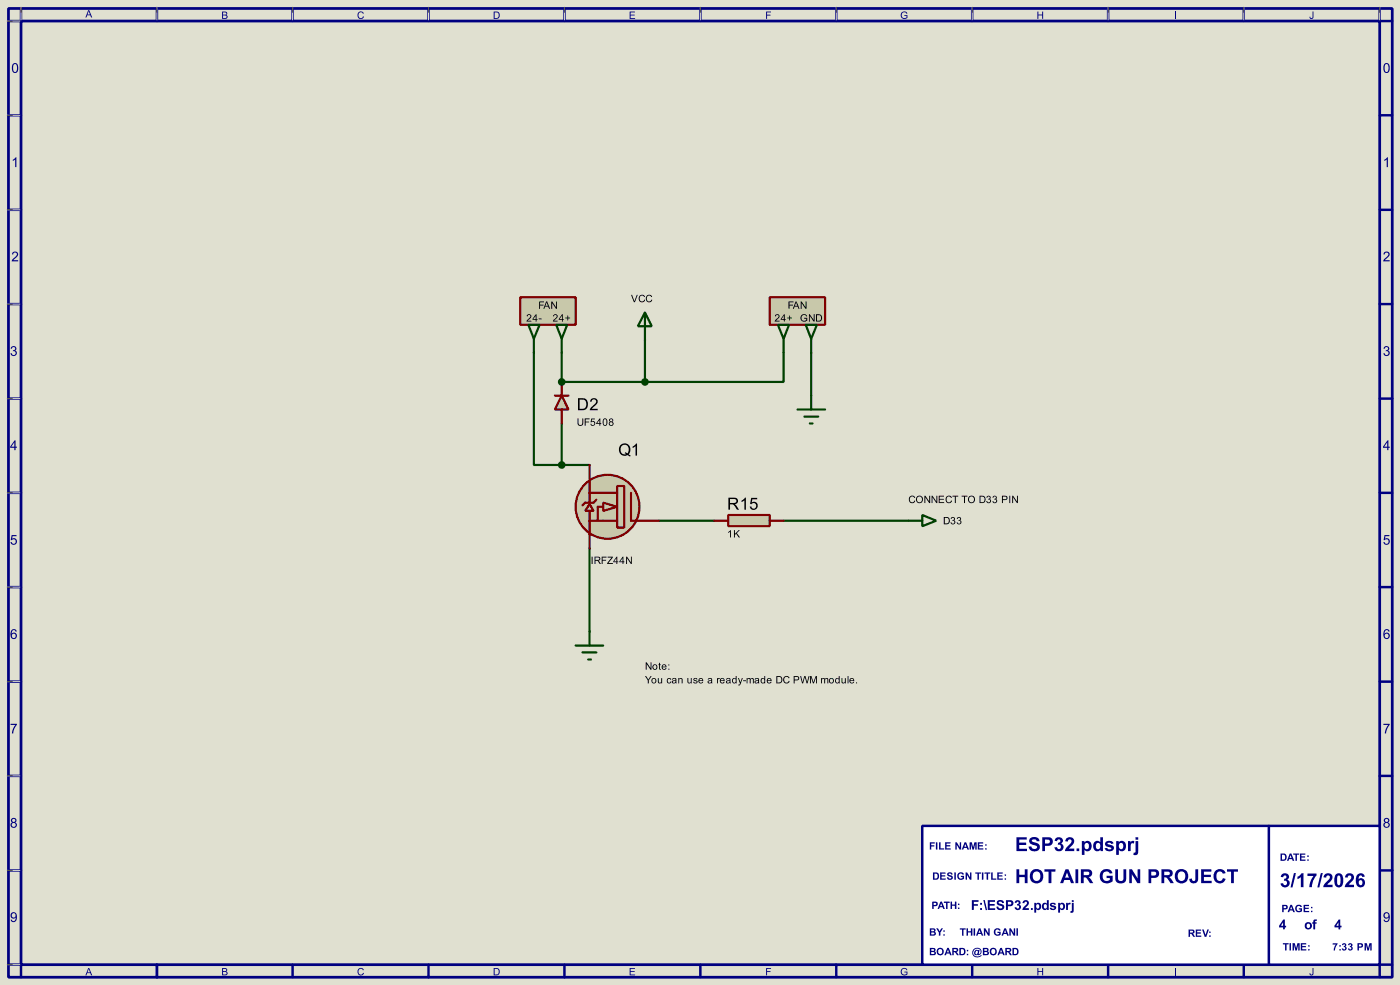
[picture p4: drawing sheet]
<svg xmlns="http://www.w3.org/2000/svg" width="256mm" height="180mm" viewBox="0 0 256 180" stroke-linecap="round" stroke-linejoin="round" font-family="sans-serif">
<path d="M0 0h256.5v180.3h-256.5z" fill="#e0e0d0"/>
<path d="M1.6 1.6h253.5v177.3h-253.5zM3.9 3.9h248.9v172.7h-248.9z" fill="none" stroke="#000080" stroke-width=".5"/>
<g fill="none" stroke="#000080" stroke-width=".45">
<path d="M3.9 1.6v2.3h-2.3M28.8 1.6v2.3M53.6 1.6v2.3M78.5 1.6v2.3M103.4 1.6v2.3M128.3 1.6v2.3M153.2 1.6v2.3M178.1 1.6v2.3M203 1.6v2.3M227.9 1.6v2.3M252.8 1.6v2.3h2.3M1.6 21.1h2.3"/>
<path d="M1.6 38.4h2.3M252.8 21.1h2.3M252.8 38.4h2.3M1.6 55.7h2.3M252.8 55.7h2.3M1.6 73h2.3M252.8 73h2.3M1.6 90.2h2.3M252.8 90.2h2.3M1.6 107.5h2.3M252.8 107.5h2.3M1.6 124.8h2.3"/>
<path d="M252.8 124.8h2.3M1.6 142h2.3M1.6 159.3h2.3M252.8 142h2.3M252.8 159.3h2.3M1.6 176.6h2.3v2.3M28.8 176.6v2.3M53.6 176.6v2.3M78.5 176.6v2.3M103.4 176.6v2.3M128.3 176.6v2.3M153.2 176.6v2.3"/>
<path d="M178.1 176.6v2.3M203 176.6v2.3M227.9 176.6v2.3M255.1 176.6h-2.3v2.3"/>
</g>
<g fill="#000080">
<path d="M16.2 1.9h.1l.6 1.3h-.2l-.2-.4h-.5l-.2 .4h-.2zM16.2 2l-.2 .7h.5z" fill-rule="evenodd"/>
<path d="M40.7 2.1h.5a.34 .34 0 0 1 .4 .2 .34 .34 0 0 1-.2 .4 .38 .38 0 0 1 .3 .5 .38 .38 0 0 1-.5 .3h-.5zM40.9 2.3v.4h.3a.22 .22 0 0 0 .3-.2 .22 .22 0 0 0-.4-.2zM40.9 2.8v.5l.6-.1a.25 .25 0 0 0-.1-.3 .25 .25 0 0 0-.2-.1z" fill-rule="evenodd"/>
<path d="M65.7 2.3l.6-.2 .3 .4h-.1a.47 .47 0 0 0-.7-.1 .47 .47 0 0 0-.1 .7 .4 .4 0 0 0 .4 .2 .4 .4 0 0 0 .4-.3h.2a.66 .66 0 0 1-1 .3 .66 .66 0 0 1 0-1z" fill-rule="evenodd"/>
<path d="M90.4 2.1h.5a.67 .67 0 0 1 .7 .7 .67 .67 0 0 1-.7 .7h-.5zM90.6 2.3v1a.55 .55 0 0 0 .8-.5 .55 .55 0 0 0-.8-.5z" fill-rule="evenodd"/>
<path d="M115.3 2.1h1v.2h-.8v.4h.8v.1h-.8v.5h.8v.2h-1z" fill-rule="evenodd"/>
<path d="M140.3 2.1h.9v.2h-.7v.4h.6v.1h-.6v.7h-.2z" fill-rule="evenodd"/>
<path d="M165.2 2.3a.62 .62 0 0 1 1 .2h-.1a.52 .52 0 0 0-.8-.1 .52 .52 0 0 0-.1 .7 .52 .52 0 0 0 .7 .2l.2-.1v-.3h-.4v-.1h.5v.5a.72 .72 0 0 1-1 0 .72 .72 0 0 1 0-1z" fill-rule="evenodd"/>
<path d="M190 2.1h.2v.6h.7v-.6h.2v1.4h-.2v-.7h-.7v.7h-.2z" fill-rule="evenodd"/>
<path d="M215.3 2.1h.2v1.4h-.2z" fill-rule="evenodd"/>
<path d="M240.4 2.1h.2v.9a.37 .37 0 0 1-.3 .5 .37 .37 0 0 1-.4-.4h.1l.1 .1a.2 .2 0 0 0 .2 .1 .2 .2 0 0 0 .1-.3z" fill-rule="evenodd"/>
</g>
<path d="M28.8 176.6v2.3" fill="none" stroke="#000080" stroke-width=".45"/>
<g fill="#000080">
<path d="M16.2 177.2h.1l.6 1.3h-.2l-.2-.4h-.5l-.2 .4h-.2zM16.2 177.3l-.2 .7h.5z" fill-rule="evenodd"/>
<path d="M40.7 177.2h.5a.34 .34 0 0 1 .4 .2 .34 .34 0 0 1-.2 .4 .38 .38 0 0 1 .3 .5 .38 .38 0 0 1-.5 .2h-.5zM40.9 177.3v.4h.3a.22 .22 0 0 0 .3-.2 .22 .22 0 0 0-.4-.2zM40.9 177.9v.4l.6-.1a.25 .25 0 0 0-.1-.3 .25 .25 0 0 0-.2 0z" fill-rule="evenodd"/>
<path d="M65.7 177.3l.6-.1 .3 .3-.1 .1a.47 .47 0 0 0-.7-.2 .47 .47 0 0 0-.1 .7 .4 .4 0 0 0 .4 .3 .4 .4 0 0 0 .4-.4l.2 .1a.66 .66 0 0 1-1 .3 .66 .66 0 0 1 0-1.1z" fill-rule="evenodd"/>
<path d="M90.4 177.2h.5a.67 .67 0 0 1 .7 .6 .67 .67 0 0 1-.7 .7h-.5zM90.6 177.3v1a.55 .55 0 0 0 .8-.5 .55 .55 0 0 0-.8-.5z" fill-rule="evenodd"/>
<path d="M115.3 177.2h1v.1h-.8v.4h.8v.2h-.8v.4h.8v.2h-1z" fill-rule="evenodd"/>
<path d="M140.3 177.2h.9v.1h-.7v.4h.6v.2h-.6v.6h-.2z" fill-rule="evenodd"/>
<path d="M165.2 177.3a.62 .62 0 0 1 1 .2l-.1 .1a.52 .52 0 0 0-.8-.2 .52 .52 0 0 0-.1 .8 .52 .52 0 0 0 .7 .1l.2-.1v-.2h-.4v-.2h.5v.5a.72 .72 0 0 1-1 .1 .72 .72 0 0 1 0-1.1z" fill-rule="evenodd"/>
<path d="M190 177.2h.2v.5h.7v-.5h.2v1.3h-.2v-.6h-.7v.6h-.2z" fill-rule="evenodd"/>
<path d="M215.3 177.2h.2v1.3h-.2z" fill-rule="evenodd"/>
<path d="M240.4 177.2h.2v.9a.37 .37 0 0 1-.3 .4 .37 .37 0 0 1-.4-.4h.1l.1 .1a.2 .2 0 0 0 .2 .2 .2 .2 0 0 0 .1-.3z" fill-rule="evenodd"/>
<path d="M2.4 11.6a.64 .64 0 0 1 .8 .1 .64 .64 0 0 1 .1 .8 .61 .61 0 0 1-.2 .8 .61 .61 0 0 1-.8-.3l-.1-.9zM2.5 11.8a1 1 0 0 0 .3 1.4 .93 .93 0 0 0 0-1.5z" fill-rule="evenodd"/>
<path d="M2.3 29.2l.7-.4v1.8h-.2v-1.4l-.5 .2z" fill-rule="evenodd"/>
<path d="M2.4 46.2a.59 .59 0 0 1 .9 .1 .59 .59 0 0 1-.4 .9l-.4 .4h.8v.2h-1.2l.2-.4a1.08 1.08 0 0 0 .7-1.1l-.4-.1-.2 .4h-.2z" fill-rule="evenodd"/>
<path d="M2.1 63.5a.48 .48 0 0 1 .8-.1 .48 .48 0 0 1-.1 .8 .56 .56 0 0 1 0 .9 .56 .56 0 0 1-.9-.4l.2-.1a.36 .36 0 0 0 .5 .4 .36 .36 0 0 0 .3-.5 .36 .36 0 0 0-.5-.2v-.2a.31 .31 0 0 0 .4-.3 .31 .31 0 0 0-.3-.3 .31 .31 0 0 0-.3 .3h-.3z" fill-rule="evenodd"/>
<path d="M2.7 80.6h.1v1.2h.3v.2h-.3v.4h-.2v-.4h-.7v-.2zM2.6 80.9l-.5 .9h.5z" fill-rule="evenodd"/>
<path d="M2.1 97.9h.9v.2h-.7l-.1 .5a.59 .59 0 0 1 .9 .3 .59 .59 0 0 1-.4 .8 .59 .59 0 0 1-.8-.5h.3a.39 .39 0 0 0 .5 .2 .39 .39 0 0 0 .1-.6 .39 .39 0 0 0-.6 0h-.2z" fill-rule="evenodd"/>
<path d="M2.1 115.3l.5-.2a.48 .48 0 0 1 .5 .5h-.3a.36 .36 0 0 0-.4-.3 .36 .36 0 0 0-.2 .5l-.1 .2a.57 .57 0 0 1 .9 .1 .57 .57 0 0 1-.2 .8 .57 .57 0 0 1-.8-.3l-.1-.8zM2.2 116.4a.39 .39 0 0 0 .7 0 .39 .39 0 0 0-.7 0z" fill-rule="evenodd"/>
<path d="M1.9 132.5h1.2l-.5 1-.2 .7h-.2l.1-.5 .5-1h-.9z" fill-rule="evenodd"/>
<path d="M2.1 149.8a.48 .48 0 0 1 .8 0 .48 .48 0 0 1-.1 .7 .53 .53 0 0 1 .1 .8 .53 .53 0 0 1-.8 0 .53 .53 0 0 1 .2-.8l-.3-.2zM2.2 150.1a.3 .3 0 0 0 .6 0 .3 .3 0 0 0-.6 0zM2.1 151a.4 .4 0 0 0 .8 0 .4 .4 0 0 0-.8 0z" fill-rule="evenodd"/>
<path d="M2.1 167.1a.64 .64 0 0 1 .8 0 .64 .64 0 0 1 .2 .7 .63 .63 0 0 1-.3 .9 .63 .63 0 0 1-.8-.4h.2a.4 .4 0 0 0 .5 .2 .4 .4 0 0 0 .2-.6 .56 .56 0 0 1-.9 0 .56 .56 0 0 1 .1-.8zM2.1 167.5a.4 .4 0 0 0 .8 0 .4 .4 0 0 0-.8 0z" fill-rule="evenodd"/>
<path d="M253.7 11.6a.64 .64 0 0 1 .7 .1 .64 .64 0 0 1 .2 .8 .61 .61 0 0 1-.3 .8 .61 .61 0 0 1-.8-.3v-.9zM253.8 11.8a1 1 0 0 0 .2 1.4 .93 .93 0 0 0 0-1.5z" fill-rule="evenodd"/>
<path d="M253.6 29.2l.7-.4v1.8h-.3v-1.4l-.4 .2z" fill-rule="evenodd"/>
<path d="M253.6 46.2a.59 .59 0 0 1 .9 .1 .59 .59 0 0 1-.3 .9l-.5 .4h.9v.2h-1.2l.2-.4a1.08 1.08 0 0 0 .7-1.1l-.4-.1-.2 .4h-.3z" fill-rule="evenodd"/>
<path d="M253.6 63.5a.48 .48 0 0 1 .8-.1 .48 .48 0 0 1-.1 .8 .56 .56 0 0 1 0 .9 .56 .56 0 0 1-.9-.4l.2-.1a.36 .36 0 0 0 .5 .4 .36 .36 0 0 0 .3-.5 .36 .36 0 0 0-.5-.2v-.2a.31 .31 0 0 0 .4-.3 .31 .31 0 0 0-.3-.3 .31 .31 0 0 0-.3 .3h-.3z" fill-rule="evenodd"/>
<path d="M254.2 80.6h.1v1.2h.3v.2h-.3v.4h-.2v-.4h-.7v-.2zM254.1 80.9l-.5 .9h.5z" fill-rule="evenodd"/>
<path d="M253.6 97.9h.9v.2h-.7l-.1 .5a.59 .59 0 0 1 .9 .3 .59 .59 0 0 1-.4 .8 .59 .59 0 0 1-.8-.5h.3a.39 .39 0 0 0 .5 .2 .39 .39 0 0 0 .1-.6 .39 .39 0 0 0-.6 0h-.2z" fill-rule="evenodd"/>
<path d="M253.6 115.3l.5-.2a.48 .48 0 0 1 .5 .5h-.3a.36 .36 0 0 0-.4-.3 .36 .36 0 0 0-.2 .5l-.1 .2a.57 .57 0 0 1 .9 .1 .57 .57 0 0 1-.2 .8 .57 .57 0 0 1-.8-.3l-.1-.8zM253.7 116.4a.39 .39 0 0 0 .7 0 .39 .39 0 0 0-.7 0z" fill-rule="evenodd"/>
<path d="M253.4 132.5h1.2l-.5 1-.2 .7h-.2l.1-.5 .5-1h-.9z" fill-rule="evenodd"/>
<path d="M253.6 149.8a.48 .48 0 0 1 .8 0 .48 .48 0 0 1-.1 .7 .53 .53 0 0 1 .1 .8 .53 .53 0 0 1-.8 0 .53 .53 0 0 1 .2-.8l-.3-.2zM253.7 150.1a.3 .3 0 0 0 .6 0 .3 .3 0 0 0-.6 0zM253.6 151a.4 .4 0 0 0 .8 0 .4 .4 0 0 0-.8 0z" fill-rule="evenodd"/>
<path d="M253.6 167.1a.64 .64 0 0 1 .8 0 .64 .64 0 0 1 .2 .7 .63 .63 0 0 1-.3 .9 .63 .63 0 0 1-.8-.4h.2a.4 .4 0 0 0 .5 .2 .4 .4 0 0 0 .2-.6 .56 .56 0 0 1-.9 0 .56 .56 0 0 1 .1-.8zM253.6 167.5a.4 .4 0 0 0 .8 0 .4 .4 0 0 0-.8 0z" fill-rule="evenodd"/>
</g>
<g fill="none" stroke="#e0e0d0" stroke-width=".18">
<path d="M1.3 3.9h2.3M3.9 1.3v2.3M28.8 1.3v2.3M53.6 1.3v2.3M78.5 1.3v2.3M103.4 1.3v2.3M128.3 1.3v2.3M153.2 1.3v2.3M178.1 1.3v2.3M203 1.3v2.3M227.9 1.3v2.3M252.8 1.3v2.3"/>
<path d="M1.3 21.1h2.3M1.3 38.4h2.3M1.3 55.7h2.3M1.3 73h2.3M1.3 90.2h2.3M1.3 107.5h2.3M1.3 124.8h2.3M1.3 142h2.3M1.3 159.3h2.3M1.3 176.6h2.3"/>
</g>
<g fill="#000">
<path d="M1.3 3.8l1.1 .1zM3.8 1.3l.1 1.1zM28.7 1.3l.1 1.1zM53.6 1.3v1.1zM78.5 1.3v1.1zM103.4 1.3v1.1zM128.3 1.3v1.1zM153.2 1.3v1.1zM178.1 1.3v1.1zM203 1.3v1.1zM227.8 1.3l.1 1.1zM252.7 1.3l.1 1.1z"/>
<path d="M1.3 21.1h1.1zM1.3 38.4h1.1zM1.3 55.6l1.1 .1zM1.3 72.9l1.1 .1zM1.3 90.2h1.1zM1.3 107.4l1.1 .1zM1.3 124.7l1.1 .1zM1.3 142h1.1zM1.3 159.3h1.1zM1.3 176.5l1.1 .1z"/>
</g>
<path d="M169 151.2h83.8v25.4h-83.8z" fill="#fff" stroke="#000080" stroke-width=".45"/>
<g fill="#000080">
<path d="M170.3 154.2h1v.2h-.7v.3h.6v.2h-.6v.6h-.3zM171.4 154.2h.3v1.3h-.3zM172 154.2h.3v1.1h.7v.2h-1zM173.1 154.2h1v.2h-.7v.3h.7v.2h-.7v.4h.8v.2h-1.1zM175 154.2h.3l.5 .8v-.8h.3v1.3h-.3l-.5-.9v.9h-.3zM176.7 154.2h.3l.5 1.3h-.3l-.1-.3h-.5l-.1 .3h-.3zM176.8 154.5l-.1 .5h.3zM177.6 154.2h.4l.3 .9 .2-.9h.4v1.3h-.2v-1.1l-.3 1.1h-.3l-.2-1.1v1.1h-.3zM179.1 154.2h1v.2h-.7v.3h.7v.2h-.7v.4h.7v.2h-1zM180.5 154.5h.2v.3h-.2zM180.5 155.2h.2v.3h-.2z" fill-rule="evenodd"/>
<path d="M170.3 169.9h.6a.36 .36 0 0 1 .4 .2 .36 .36 0 0 1-.1 .4 .41 .41 0 0 1 .2 .6 .41 .41 0 0 1-.6 .1h-.5zM170.6 170.1v.3h.3a.16 .16 0 0 0 .2-.1 .16 .16 0 0 0-.2-.2zM170.6 170.7v.3h.5a.18 .18 0 0 0 .1-.2 .18 .18 0 0 0-.2-.1zM171.5 169.9h.3l.3 .5 .3-.5h.4l-.5 .8v.5h-.3v-.5zM172.8 170.3h.3v.2h-.3zM172.8 171h.3v.2h-.3z" fill-rule="evenodd"/>
<path d="M234.6 156.2h.5a.67 .67 0 0 1 .6 .7 .67 .67 0 0 1-.6 .6h-.5zM234.9 156.4v.9a.46 .46 0 0 0 .5-.4 .46 .46 0 0 0-.5-.5zM236.3 156.2h.3l.5 1.3h-.3l-.1-.3h-.5l-.2 .3h-.2zM236.4 156.5l-.2 .5h.4zM236.9 156.2h1.1v.2h-.4v1.1h-.3v-1.1h-.4zM238.1 156.2h1v.2h-.7v.3h.7v.2h-.7v.4h.8v.2h-1.1zM239.5 156.6h.3v.2h-.3zM239.5 157.3h.3v.2h-.3z" fill-rule="evenodd"/>
<path d="M234.9 165.6h.4a.44 .44 0 0 1 .6 .4 .44 .44 0 0 1-.6 .4h-.1v.5h-.3zM235.2 165.8v.4a.29 .29 0 0 0 .3 0 .29 .29 0 0 0 .1-.2zM236.4 165.6h.3l.5 1.3h-.3l-.1-.3h-.5l-.1 .3h-.3zM236.5 165.9l-.1 .5h.3zM237.5 165.8l.3-.2h.4l.3 .4h-.3a.4 .4 0 0 0-.5-.1 .4 .4 0 0 0-.1 .6 .34 .34 0 0 0 .3 .2 .34 .34 0 0 0 .3-.3h-.3v-.2h.6v.6a.73 .73 0 0 1-1 0 .73 .73 0 0 1 0-1zM238.8 165.6h1v.2h-.7v.3h.7v.2h-.7v.4h.7v.2h-1zM240.2 166h.2v.2h-.2zM240.2 166.7h.2v.2h-.2z" fill-rule="evenodd"/>
<path d="M186.2 153.2h1.9v.5h-1.4v.5h1.3v.4h-1.3v.7h1.4v.5h-1.9zM188.8 153.4a1.03 1.03 0 0 1 1.6 .6h-.5a.41 .41 0 0 0-.4-.5 .41 .41 0 0 0-.4 .5l.1 .1a1.33 1.33 0 0 1 1.3 .9 1.05 1.05 0 0 1-1.1 .8 1.05 1.05 0 0 1-1-.9h.5a.5 .5 0 0 0 .5 .5 .5 .5 0 0 0 .5-.5v-.1a1.46 1.46 0 0 1-1.4-.9zM190.9 153.2h.8a.84 .84 0 0 1 1.2 .8 .84 .84 0 0 1-1.1 .8h-.4v1h-.5zM191.4 153.7v.7h.6a.36 .36 0 0 0 .3-.4 .36 .36 0 0 0-.4-.3zM193.5 153.4a.69 .69 0 0 1 1 0 .69 .69 0 0 1-.1 1 .78 .78 0 0 1 .2 1.2 .78 .78 0 0 1-1.2 0l-.2-.5 .4-.1a.39 .39 0 0 0 .5 .3 .39 .39 0 0 0 .2-.5 .39 .39 0 0 0-.5-.2v-.4a.32 .32 0 0 0 .5-.2 .32 .32 0 0 0-.3-.4 .32 .32 0 0 0-.4 .4l-.4-.1zM195.4 153.4a.84 .84 0 0 1 1.3 .1 .84 .84 0 0 1-.3 1.3l-.6 .5h1v.5h-1.7a2.71 2.71 0 0 1 1.1-1.5 .36 .36 0 0 0-.1-.7 .36 .36 0 0 0-.5 .4h-.5zM197.2 155.3h.5v.5h-.5zM198.2 153.9h.4v.3a.76 .76 0 0 1 1-.2 .76 .76 0 0 1 .4 .8 .76 .76 0 0 1-.4 .9 .76 .76 0 0 1-.9-.2v1h-.5zM198.8 154.4a.53 .53 0 0 0-.1 .7 .53 .53 0 0 0 .7 .2 .53 .53 0 0 0 .1-.7 .53 .53 0 0 0-.7-.2zM200.5 154.1l.5-.2 .6 .2v-.9h.5v2.6h-.5v-.3a.76 .76 0 0 1-.9 .2 .76 .76 0 0 1-.4-.9zM200.9 154.4a.53 .53 0 0 0-.1 .7 .53 .53 0 0 0 .6 .2 .53 .53 0 0 0 .2-.7 .53 .53 0 0 0-.7-.2zM202.6 154a.94 .94 0 0 1 1.4 .4l-.4 .1a.31 .31 0 0 0-.4-.3 .31 .31 0 0 0-.3 .3 1.28 1.28 0 0 1 1.2 .7 .92 .92 0 0 1-.9 .6 .92 .92 0 0 1-.8-.6h.4a.35 .35 0 0 0 .4 .3 .35 .35 0 0 0 .4-.3 1 1 0 0 1-1.2-.9zM204.5 153.9h.4v.3a.76 .76 0 0 1 1-.2 .76 .76 0 0 1 .4 .8 .76 .76 0 0 1-.4 .9 .76 .76 0 0 1-.9-.2v1h-.5zM205.1 154.4a.53 .53 0 0 0-.1 .7 .53 .53 0 0 0 .7 .2 .53 .53 0 0 0 .1-.7 .53 .53 0 0 0-.7-.2zM206.6 153.9h.5v.3l.3-.3 .4 .1-.1 .4a.39 .39 0 0 0-.5 0 .39 .39 0 0 0-.1 .5v.9h-.5zM208 153.2h.5v.5h-.5zM208 153.9h.5v1.8a.62 .62 0 0 1-.2 .7 .62 .62 0 0 1-.7 .1l.1-.5 .3-.1z" fill-rule="evenodd"/>
<path d="M234.9 160a.69 .69 0 0 1 1 0 .69 .69 0 0 1-.1 1 .78 .78 0 0 1 .3 1.2 .78 .78 0 0 1-1.3 0l-.2-.5 .5-.1a.39 .39 0 0 0 .5 .3 .39 .39 0 0 0 .2-.5 .39 .39 0 0 0-.6-.2l.1-.4a.32 .32 0 0 0 .4-.2 .32 .32 0 0 0-.3-.4 .32 .32 0 0 0-.3 .4l-.5-.1zM237 159.8h.4l-.6 2.6h-.4zM237.7 160.5l.4-.3 .3-.4h.4v2.6h-.5v-1.9l-.6 .4zM239.5 159.9h1.7v.3a3.4 3.4 0 0 0-.9 2.2h-.4a3.6 3.6 0 0 1 .7-2.1h-1.1zM242 159.8h.3l-.6 2.6h-.4zM242.7 160a.84 .84 0 0 1 1.3 .1 .84 .84 0 0 1-.3 1.3l-.6 .5h1v.5h-1.7a2.71 2.71 0 0 1 1.1-1.5 .36 .36 0 0 0-.1-.7 .36 .36 0 0 0-.5 .4h-.4zM244.7 160.1a.81 .81 0 0 1 .9-.2 .81 .81 0 0 1 .5 .9v.3a.92 .92 0 0 1-.2 1 .92 .92 0 0 1-1.1 .2 1.96 1.96 0 0 1-.1-2.2zM245.1 160.3l-.1 .3a1.22 1.22 0 0 0 .3 1.4 1.28 1.28 0 0 0 .2-1.5l-.2-.3zM246.7 160a.84 .84 0 0 1 1.2 .1 .84 .84 0 0 1-.3 1.3l-.5 .5h.9v.5h-1.7a2.71 2.71 0 0 1 1.2-1.5 .36 .36 0 0 0-.1-.7 .36 .36 0 0 0-.5 .4h-.5zM248.6 160.1a.77 .77 0 0 1 .8-.3 .77 .77 0 0 1 .6 .6l-.5 .1-.1-.3-.3 .1-.2 .6a.81 .81 0 0 1 1.2 .5 .81 .81 0 0 1-.9 1 1.39 1.39 0 0 1-.7-2.1zM249 161.2a.43 .43 0 0 0-.1 .6 .43 .43 0 0 0 .6 .1 .43 .43 0 0 0 .1-.6 .43 .43 0 0 0-.6-.1z" fill-rule="evenodd"/>
<path d="M175.8 169.9h1.1v.2h-.4v1.1h-.3v-1.1h-.4zM177.1 169.9h.2v.5h.6v-.5h.2v1.3h-.2v-.5h-.6v.5h-.2zM178.4 169.9h.2v1.3h-.2zM179.3 169.9h.3l.5 1.3h-.3l-.1-.3h-.5l-.1 .3h-.3zM179.5 170.2l-.2 .5h.3zM180.2 169.9h.3l.5 .9v-.9h.3v1.3h-.3l-.5-.8v.8h-.3zM182.3 170.1l.2-.2h.4l.4 .4h-.3a.4 .4 0 0 0-.6-.1 .4 .4 0 0 0 0 .6 .34 .34 0 0 0 .3 .2 .34 .34 0 0 0 .3-.3h-.3v-.2h.6v.6a.73 .73 0 0 1-1 0 .73 .73 0 0 1 0-1zM184 169.9h.3l.5 1.3h-.3l-.1-.3h-.5l-.2 .3h-.2zM184.1 170.2l-.2 .5h.4zM184.9 169.9h.3l.5 .9v-.9h.3v1.3h-.3l-.5-.8v.8h-.3zM186.2 169.9h.3v1.3h-.3z" fill-rule="evenodd"/>
<path d="M178 164.7h1.3v.3h-.9v.5h.7v.3h-.7v.7h-.4zM179.6 165.2h.3v.4h-.3zM179.6 166.2h.3v.3h-.3zM180.1 164.7h.3l.4 1.9h-.2zM180.9 164.7h1.4v.3h-1v.4h.9v.3h-.9v.5h1v.3h-1.4zM182.8 164.9a.73 .73 0 0 1 1.1 .4h-.3a.29 .29 0 0 0-.3-.3 .29 .29 0 0 0-.3 .3 .93 .93 0 0 1 1 .7 .75 .75 0 0 1-.8 .6 .75 .75 0 0 1-.7-.6l.4-.1a.34 .34 0 0 0 .3 .4 .34 .34 0 0 0 .3-.4 .7 .7 0 0 1-.7-.3 .7 .7 0 0 1 0-.7zM184.3 164.7h.6a.59 .59 0 0 1 .8 .6 .59 .59 0 0 1-.8 .6h-.3v.6h-.3zM184.6 165v.6a.38 .38 0 0 0 .5 0 .38 .38 0 0 0 .2-.4l-.2-.1zM186.1 164.9a.48 .48 0 0 1 .7 0 .48 .48 0 0 1-.1 .7 .56 .56 0 0 1 0 .9 .56 .56 0 0 1-.8-.4l.3-.1a.27 .27 0 0 0 .4 .2 .27 .27 0 0 0 .1-.4 .27 .27 0 0 0-.4-.1v-.3a.22 .22 0 0 0 .3-.2 .22 .22 0 0 0-.3-.1l-.1 .2-.3-.1zM187.5 164.9a.61 .61 0 0 1 1 .1 .61 .61 0 0 1-.4 .9l-.3 .3h.7v.3h-1.2l.2-.4 .5-.5a.27 .27 0 0 0 .2-.4 .27 .27 0 0 0-.5 0v.1h-.4zM188.9 166.2h.3v.3h-.3zM189.5 165.2h.3v.2a.6 .6 0 0 1 .8 0 .6 .6 0 0 1 .1 .8 .49 .49 0 0 1-.9 .2v.6h-.3zM189.9 165.6l-.1 .5 .2 .2a.36 .36 0 0 0 .4-.4 .36 .36 0 0 0-.5-.3zM191 165.4l.4-.2 .4 .2v-.7h.3v1.8h-.3v-.2a.57 .57 0 0 1-.8 .1 .57 .57 0 0 1-.1-.7zM191.3 165.6a.37 .37 0 0 0-.1 .5 .37 .37 0 0 0 .5 .1v-.6l-.2-.1zM192.5 165.3l.6-.1 .3 .4-.3-.1a.22 .22 0 0 0-.2-.1 .22 .22 0 0 0-.2 .2l.5 .2a.48 .48 0 0 1 .1 .7 .48 .48 0 0 1-.7 0l-.3-.3 .3-.1a.25 .25 0 0 0 .3 .2 .25 .25 0 0 0 .2-.2 .67 .67 0 0 1-.7-.6zM193.8 165.2h.4v.2a.6 .6 0 0 1 .8 0 .6 .6 0 0 1 0 .8 .49 .49 0 0 1-.8 .2v.6h-.4zM194.3 165.6l-.1 .5 .2 .2a.36 .36 0 0 0 .4-.4 .36 .36 0 0 0-.5-.3zM195.3 165.2h.3v.2l.2-.2 .3 .1-.1 .3h-.3l-.1 .9h-.3zM196.3 164.7h.4v.4h-.4zM196.3 165.2h.4v1.3a.44 .44 0 0 1-.1 .5 .44 .44 0 0 1-.5 0v-.3h.2z" fill-rule="evenodd"/>
<path d="M170.8 165h.4a.44 .44 0 0 1 .6 .4 .44 .44 0 0 1-.6 .4h-.2v.6h-.2zM171 165.2v.4a.29 .29 0 0 0 .4 .1 .29 .29 0 0 0 .1-.3zM172.3 165h.3l.5 1.4h-.3l-.1-.3h-.5l-.2 .3h-.2zM172.4 165.3l-.2 .5h.4zM172.9 165h1.1v.2h-.4v1.2h-.3v-1.2h-.4zM174.1 165h.3v.5h.5v-.5h.3v1.4h-.3v-.6h-.5v.6h-.3zM175.5 165.4h.2v.2h-.2zM175.5 166.1h.2v.3h-.2z" fill-rule="evenodd"/>
<path d="M235.1 168.3h.3v1.1h.2v.3h-.2v.4h-.4v-.4h-.7v-.3zM235 168.8l-.4 .6h.4z" fill-rule="evenodd"/>
<path d="M239 169.4a.7 .7 0 0 1 1.4 0 .7 .7 0 0 1-1.4 0zM239.4 169.5a.36 .36 0 0 0 .7 0 .36 .36 0 0 0-.7 0zM240.7 168.4l.6-.1-.1 .2-.3 .1v.2h.3v.3h-.3v1h-.3v-1h-.2v-.3h.2z" fill-rule="evenodd"/>
<path d="M245.2 168.3h.3v1.1h.3v.3h-.3v.4h-.3v-.4h-.7v-.3zM245.2 168.8l-.4 .6h.4z" fill-rule="evenodd"/>
<path d="M217.7 170.1h.6a.39 .39 0 0 1 .5 .3 .39 .39 0 0 1-.3 .5l.4 .6h-.3l-.3-.5-.2-.1-.1 .6h-.3zM218 170.3v.4l.5-.1v-.2zM219 170.1h1v.2h-.7v.3h.7v.3h-.7v.3h.8v.3h-1.1zM220.2 170.1h.3l.3 1 .4-1h.3l-.5 1.4h-.3zM221.5 170.5h.3v.2h-.3zM221.5 171.2h.3v.3h-.3z" fill-rule="evenodd"/>
<path d="M235 172.6h1.1v.2h-.4v1.2h-.3v-1.2h-.4zM236.2 172.6h.3v1.4h-.3zM236.8 172.6h.4l.2 .9 .3-.9h.4v1.4h-.3v-1.1l-.2 1.1h-.3l-.3-1.1v1.1h-.2zM238.3 172.6h1v.2h-.7v.3h.6v.3h-.6v.3h.7v.3h-1zM239.6 173h.3v.2h-.3zM239.6 173.7h.3v.3h-.3z" fill-rule="evenodd"/>
<path d="M244.1 172.6h.9l-.4 1.4h-.3v-.2l.4-.9h-.6zM245.4 173h.2v.2h-.2zM245.4 173.7h.2v.3h-.2zM246 172.7a.36 .36 0 0 1 .5 0 .36 .36 0 0 1-.1 .5 .42 .42 0 0 1 0 .8 .42 .42 0 0 1-.6-.4h.3a.2 .2 0 0 0 .2 .1 .2 .2 0 0 0 .1-.3 .2 .2 0 0 0-.3-.1l.1-.2a.17 .17 0 0 0 .2-.1 .17 .17 0 0 0-.2-.2 .17 .17 0 0 0-.1 .2h-.3zM247.1 172.7a.36 .36 0 0 1 .5 0 .36 .36 0 0 1 0 .5 .42 .42 0 0 1 0 .8 .42 .42 0 0 1-.7-.4h.3a.2 .2 0 0 0 .2 .1 .2 .2 0 0 0 .2-.3 .2 .2 0 0 0-.3-.1v-.2a.17 .17 0 0 0 .2-.1 .17 .17 0 0 0-.1-.2 .17 .17 0 0 0-.2 .2h-.3zM248.7 172.6h.4a.44 .44 0 0 1 .6 .4 .44 .44 0 0 1-.6 .4h-.2v.6h-.2zM248.9 172.8v.4a.29 .29 0 0 0 .4 .1 .29 .29 0 0 0 .1-.3zM250 172.6h.4l.2 .9 .3-.9h.4v1.4h-.3v-1.1l-.2 1.1h-.3l-.3-1.1v1.1h-.2z" fill-rule="evenodd"/>
<path d="M170.9 159.7h.5a.67 .67 0 0 1 .6 .6 .67 .67 0 0 1-.6 .7h-.5zM171.2 159.9v.9a.46 .46 0 0 0 .6-.5 .46 .46 0 0 0-.6-.4zM172.2 159.7h1v.2h-.7v.3h.7v.2h-.7v.4h.7v.2h-1zM173.6 159.7l.4-.1a.43 .43 0 0 1 .5 .4l-.3 .1a.22 .22 0 0 0-.2-.3 .22 .22 0 0 0-.2 .3 .65 .65 0 0 1 .7 .6 .57 .57 0 0 1-.6 .3 .57 .57 0 0 1-.4-.4l.2-.1a.25 .25 0 0 0 .3 .3 .25 .25 0 0 0 .2-.3 .51 .51 0 0 1-.5-.2 .51 .51 0 0 1-.1-.6zM174.8 159.7h.3v1.3h-.3zM175.5 159.8l.3-.1h.4l.4 .3-.3 .1a.4 .4 0 0 0-.6-.2 .4 .4 0 0 0 0 .6 .34 .34 0 0 0 .3 .3 .34 .34 0 0 0 .3-.3h-.3v-.2h.6v.5a.73 .73 0 0 1-1 .1 .73 .73 0 0 1-.1-1.1zM176.9 159.7h.3l.5 .9v-.9h.3v1.3h-.3l-.6-.9v.9h-.2zM178.7 159.7h1v.2h-.4v1.1h-.2v-1.1h-.4zM179.9 159.7h.2v1.3h-.2zM180.4 159.7h1v.2h-.4v1.1h-.3v-1.1h-.3zM181.6 159.7h.2v1.1h.7v.2h-.9zM182.7 159.7h1v.2h-.7v.3h.6v.2h-.6v.4h.7v.2h-1zM184 160h.3v.3h-.3zM184 160.7h.3v.3h-.3z" fill-rule="evenodd"/>
<path d="M186.2 159.1h.5v1h1v-1h.5v2.5h-.5v-1.1h-1v1.1h-.5zM189 159.4a1.27 1.27 0 0 1 1.8 .1 1.27 1.27 0 0 1-.1 1.8 1.27 1.27 0 0 1-1.9-.2 1.58 1.58 0 0 1 .2-1.7zM189.4 159.7a.85 .85 0 0 0-.2 1.1 .85 .85 0 0 0 1.1 .3 .86 .86 0 0 0 .3-1.1 .86 .86 0 0 0-1.1-.4zM191.3 159.1h2.1v.4h-.8v2.1h-.5v-2.1h-.8zM195.2 159.1h.5l1.1 2.5h-.6l-.2-.5h-1l-.2 .5h-.6zM195.5 159.7l-.4 .9h.7zM197 159.1h.5v2.5h-.5zM198 159.1h1.1a.73 .73 0 0 1 1 .5 .73 .73 0 0 1-.7 .9l.9 1.1h-.6l-.4-.5a.68 .68 0 0 0-.8-.5v1h-.5zM198.5 159.5v.7h.4a.39 .39 0 0 0 .5-.1 .39 .39 0 0 0 0-.5zM201.8 159.5a1.23 1.23 0 0 1 2 .3l-.5 .1a.73 .73 0 0 0-1-.3 .73 .73 0 0 0-.3 1 .76 .76 0 0 0 .5 .6 .76 .76 0 0 0 .8-.2v-.3h-.6v-.4h1.1v1a1.38 1.38 0 0 1-1.9 .1 1.38 1.38 0 0 1-.1-1.9zM204.3 159.1h.5v1.4a.54 .54 0 0 0 .5 .7 .54 .54 0 0 0 .5-.7v-1.4h.5v1.3a1.03 1.03 0 0 1-1 1.3 1.03 1.03 0 0 1-1-1.3zM206.9 159.1h.5l1 1.7v-1.7h.5v2.5h-.5l-1.1-1.6v1.6h-.4zM210.4 159.1h.8a.84 .84 0 0 1 1.1 .8 .84 .84 0 0 1-1.1 .8h-.3v.9h-.5zM210.9 159.5v.7h.5a.36 .36 0 0 0 .4-.4 .36 .36 0 0 0-.4-.3zM212.8 159.1h1a.73 .73 0 0 1 1 .5 .73 .73 0 0 1-.6 .9l.8 1.1h-.6l-.3-.5a.68 .68 0 0 0-.8-.5v1h-.5zM213.3 159.5v.7h.4a.39 .39 0 0 0 .5-.1 .39 .39 0 0 0 0-.5zM215.6 159.4a1.27 1.27 0 0 1 1.8 .1 1.27 1.27 0 0 1-.2 1.8 1.27 1.27 0 0 1-1.8-.2 1.58 1.58 0 0 1 .2-1.7zM215.9 159.7a.85 .85 0 0 0-.1 1.1 .85 .85 0 0 0 1 .3 .86 .86 0 0 0 .4-1.1 .86 .86 0 0 0-1.1-.4zM219 159.1h.5v1.6a.82 .82 0 0 1-.7 1 .82 .82 0 0 1-.9-.9h.5l.1 .4a.29 .29 0 0 0 .5-.2zM220 159.1h1.9v.4h-1.4v.6h1.3v.4h-1.3v.7h1.5v.4h-2zM222.6 159.4a1.11 1.11 0 0 1 1.9 .4l-.5 .1a.62 .62 0 0 0-.8-.4 .62 .62 0 0 0-.4 .8 .62 .62 0 0 0 .4 .9 .62 .62 0 0 0 .8-.5l.5 .2a1.16 1.16 0 0 1-1.5 .7 1.16 1.16 0 0 1-.7-1.5zM224.8 159.1h2v.4h-.8v2.1h-.5v-2.1h-.7z" fill-rule="evenodd"/>
<path d="M170.3 173.5h.6a.36 .36 0 0 1 .4 .1 .36 .36 0 0 1-.1 .5 .41 .41 0 0 1 .2 .6 .41 .41 0 0 1-.6 .1h-.5zM170.6 173.7v.3h.3a.16 .16 0 0 0 .2-.1 .16 .16 0 0 0-.2-.2zM170.6 174.2v.4h.5a.18 .18 0 0 0 .1-.2 .18 .18 0 0 0-.2-.2zM171.6 174.1a.7 .7 0 0 1 1.4 0 .7 .7 0 0 1-1.4 0zM172 173.8a.42 .42 0 0 0-.1 .7 .42 .42 0 0 0 .7-.2v-.2a.38 .38 0 0 0-.2-.4 .38 .38 0 0 0-.4 .1zM173.5 173.5h.3l.5 1.3h-.2l-.2-.3h-.5l-.1 .3h-.3zM173.7 173.8l-.2 .5h.3zM174.4 173.5h.6a.39 .39 0 0 1 .5 .3 .39 .39 0 0 1-.3 .4l.5 .6h-.4l-.3-.5h-.2l-.1 .5h-.3zM174.7 173.7v.3h.5v-.3zM175.8 173.5h.4a.67 .67 0 0 1 .7 .6 .67 .67 0 0 1-.6 .7h-.5zM176 173.7v.9a.46 .46 0 0 0 .6-.4 .46 .46 0 0 0-.6-.5zM177.1 173.8h.3v.3h-.3zM177.1 174.6h.3v.2h-.3zM178.3 173.8a.78 .78 0 0 1 1.2-.2 .78 .78 0 0 1 0 1.1l-.3 .1-.2-.1a.41 .41 0 0 1-.5-.1 .41 .41 0 0 1 .1-.6l.2-.1 .4 .1 .2-.1-.1 .7a.51 .51 0 0 0 .4-.6 .51 .51 0 0 0-.7-.4 .75 .75 0 0 0-.7 1.1 .75 .75 0 0 0 1.3 .2l.3-.1a.94 .94 0 0 1-1.4 .3 .94 .94 0 0 1-.2-1.3zM178.8 174.1a.29 .29 0 0 0-.2 .3 .29 .29 0 0 0 .4 .2 .27 .27 0 0 0 .2-.4 .27 .27 0 0 0-.4-.1zM180.1 173.5h.5a.36 .36 0 0 1 .5 .1 .36 .36 0 0 1-.2 .5 .41 .41 0 0 1 .2 .6 .41 .41 0 0 1-.6 .1h-.4zM180.3 173.7v.3h.3a.16 .16 0 0 0 .2-.1 .16 .16 0 0 0-.2-.2zM180.3 174.2v.4h.5a.18 .18 0 0 0 .1-.2 .18 .18 0 0 0-.2-.2zM181.3 174.1a.7 .7 0 0 1 1.4 0 .7 .7 0 0 1-1.4 0zM181.7 173.8a.42 .42 0 0 0 0 .7 .42 .42 0 0 0 .6-.2v-.2a.38 .38 0 0 0-.2-.4 .38 .38 0 0 0-.4 .1zM183.2 173.5h.3l.6 1.3h-.3l-.1-.3h-.6l-.1 .3h-.3zM183.4 173.8l-.2 .5h.4zM184.2 173.5h.5a.39 .39 0 0 1 .6 .3 .39 .39 0 0 1-.4 .4l.5 .6h-.4l-.3-.5h-.2l-.1 .5h-.2zM184.4 173.7v.3h.6l-.1-.3zM185.5 173.5h.5a.67 .67 0 0 1 .6 .6 .67 .67 0 0 1-.6 .7h-.5zM185.7 173.7v.9a.46 .46 0 0 0 .6-.4 .46 .46 0 0 0-.6-.5z" fill-rule="evenodd"/>
</g>
<path d="M232.5 151.2v25.4" fill="none" stroke="#000080" stroke-width=".45"/>
<path d="M102.9 77.5v7.6h5.1M120.7 95.3h10.2M143.6 95.3h22.8M108 100.4v15.2" fill="none" stroke="#004000" stroke-width=".4"/>
<circle cx="102.9" cy="69.9" r=".2" fill="#004000"/>
<path d="M97.8 64.6v20.5h5.1M102.9 64.6v5.3h15.3M118.2 62.3v7.6M143.6 64.6v5.3h-25.4M148.6 64.6v7.8" fill="none" stroke="#004000" stroke-width=".4"/>
<g fill="#c8c8aa" stroke="#800000" stroke-width=".4">
<path d="M110.5 92l2.6 .8-2.6 .7z"/>
<circle cx="111.3" cy="92.8" r="5.9"/>
</g>
<path d="M113.1 89h1.3v7.6h-1.3z" fill="#c8c8aa" stroke="#800000" stroke-width=".4"/>
<path d="M108 95.3h5.1M108 90.2h5.1M110.5 92.8h-1v2.5M115.6 90.2v5.1h2.6" fill="none" stroke="#800000" stroke-width=".4"/>
<path d="M108 92.3l.8 1.2h-1.6z" fill="#c8c8aa" stroke="#800000" stroke-width=".4"/>
<path d="M108 85.1v2.6M108 87.9v4.1M108 93.5v6.9M109.3 91.5l-.5 .5h-1.6l-.5 .5M118.2 95.3h2.5" fill="none" stroke="#800000" stroke-width=".4"/>
<g fill="#000">
<path d="M113.7 81.4a1.13 1.13 0 0 1 1.6 .2 1.13 1.13 0 0 1-.1 1.5l.3 .2-.1 .3-.1-.1a.42 .42 0 0 0-.7-.1 1.15 1.15 0 0 1-1.2-.7 1.15 1.15 0 0 1 .3-1.3zM113.9 81.6a.88 .88 0 0 0-.2 1.1 .88 .88 0 0 0 1 .4l-.3-.1 .1-.2 .4 .2a.86 .86 0 0 0 .2-1.2 .86 .86 0 0 0-1.2-.2zM115.9 81.7l.6-.5h.2v2.2h-.3v-1.7l-.5 .3z" fill-rule="evenodd"/>
<path d="M108.4 101.9h.2v1.3h-.2zM108.9 101.9h.6a.37 .37 0 0 1 .5 .3 .37 .37 0 0 1-.4 .4l.5 .6h-.2l-.4-.5-.2-.1h-.2v.6h-.2zM109.1 102v.5h.4a.23 .23 0 0 0 .3-.2 .23 .23 0 0 0-.3-.3zM110.2 101.9h.9v.1h-.7v.5h.6v.1h-.6v.6h-.2zM111.3 101.9h1l-.9 1.2h.9v.1h-1.1v-.1l.9-1.1h-.8zM112.9 101.9h.2v.8h.2v.2h-.2v.3h-.2v-.3h-.6zM112.9 102.1l-.4 .6h.4zM114.1 101.9h.1v.8h.2v.2h-.2v.3h-.2v-.3h-.5zM114 102.1l-.4 .6h.4zM114.7 101.9h.2l.7 1v-1h.2v1.3h-.2l-.7-1v1h-.2z" fill-rule="evenodd"/>
</g>
<path d="M105.5 118.2h5M106.7 119.4h2.6M108 115.6v2.6M107.8 120.7h.5" fill="none" stroke="#004000" stroke-width=".4"/>
<path d="M102.9 72.4l1.3 2.6h-2.5z" fill="#c8c8aa" stroke="#800000" stroke-width=".4"/>
<path d="M101.7 72.4h2.5M102.9 69.9v2.5M102.9 75v2.5" fill="none" stroke="#800000" stroke-width=".4"/>
<g fill="#000">
<path d="M105.9 72.9h.7a1.1 1.1 0 0 1 1.1 1.1 1.1 1.1 0 0 1-1 1.1h-.8zM106.2 73.1v1.7h.4a.84 .84 0 0 0 .8-.8 .84 .84 0 0 0-.8-.9zM108.3 73a.72 .72 0 0 1 1.1 .2 .72 .72 0 0 1-.4 1l-.6 .6h1.1v.3h-1.5l.3-.6a1.49 1.49 0 0 0 .9-1.2l-.4-.2a.4 .4 0 0 0-.4 .4h-.3z" fill-rule="evenodd"/>
<path d="M105.8 76.6h.2v.8a.35 .35 0 0 0 .2 .4 .35 .35 0 0 0 .5-.2v-1h.2v.8a.53 .53 0 0 1-.6 .5 .53 .53 0 0 1-.5-.5zM107.1 76.6h.9v.1h-.7v.5h.6v.1h-.6v.6h-.2zM108.3 76.6h.7v.2h-.6v.3a.44 .44 0 0 1 .6 .2 .44 .44 0 0 1-.3 .6 .44 .44 0 0 1-.5-.3h.1a.28 .28 0 0 0 .5 .1 .28 .28 0 0 0 0-.5 .28 .28 0 0 0-.5 .1h-.1zM109.8 76.6h.2v.8h.2v.2h-.2v.3h-.2v-.3h-.6zM109.8 76.8l-.4 .6h.4zM110.6 76.7a.48 .48 0 0 1 .6 0 .48 .48 0 0 1 .1 .6 .48 .48 0 0 1-.5 .6 .48 .48 0 0 1-.4-.6zM110.7 76.8a.75 .75 0 0 0 .1 1 .69 .69 0 0 0 0-1.1zM111.7 76.7a.36 .36 0 0 1 .5-.1 .36 .36 0 0 1 0 .6 .4 .4 0 0 1 .1 .6 .4 .4 0 0 1-.6 0 .4 .4 0 0 1 .1-.6l-.2-.2zM111.7 76.9a.25 .25 0 0 0 .5 0 .25 .25 0 0 0-.5 0zM111.7 77.5a.27 .27 0 0 0 .5 0 .27 .27 0 0 0-.5 0z" fill-rule="evenodd"/>
</g>
<circle cx="102.9" cy="85.1" r=".5" fill="#004000" stroke="#004000" stroke-width=".4"/>
<path d="M146.1 75h5.1M147.4 76.3h2.5M148.4 77.5h.5M148.6 72.4v2.6" fill="none" stroke="#004000" stroke-width=".4"/>
<path d="M133.4 94.3h7.6v2h-7.6z" fill="#c8c8aa" stroke="#800000" stroke-width=".4"/>
<path d="M130.9 95.3h2.5M141 95.3h2.6" fill="none" stroke="#800000" stroke-width=".4"/>
<g fill="#000">
<path d="M115.6 54h.2l.4 1.2 .5-1.2h.1l-.5 1.3h-.2zM117.2 54.1l.6-.1 .4 .3-.2 .1a.47 .47 0 0 0-.7-.2 .47 .47 0 0 0-.1 .7 .4 .4 0 0 0 .5 .3 .4 .4 0 0 0 .3-.4l.2 .1a.66 .66 0 0 1-1 .3 .66 .66 0 0 1 0-1.1zM118.5 54.1l.6-.1 .4 .3-.2 .1a.47 .47 0 0 0-.7-.2 .47 .47 0 0 0-.1 .7 .4 .4 0 0 0 .5 .3 .4 .4 0 0 0 .3-.4l.2 .1a.66 .66 0 0 1-1 .3 .66 .66 0 0 1 0-1.1z" fill-rule="evenodd"/>
<path d="M133.4 91.1h1a.61 .61 0 0 1 .8 .5 .61 .61 0 0 1-.6 .7l.8 1h-.4l-.3-.5a.79 .79 0 0 0-1-.5v1h-.3zM133.7 91.3v.8h.7a.38 .38 0 0 0 .5-.4 .38 .38 0 0 0-.5-.4zM135.8 91.6l.7-.5h.1v2.2h-.2v-1.7l-.6 .3zM137.6 91.1h1.1v.3h-.9l-.1 .6a.73 .73 0 0 1 1 .3 .73 .73 0 0 1-.4 1 .73 .73 0 0 1-.9-.6h.2a.5 .5 0 0 0 .7 .3 .5 .5 0 0 0 .3-.6 .5 .5 0 0 0-.7-.3l-.2 .2-.3-.1z" fill-rule="evenodd"/>
<path d="M133.4 97.4l.5-.4v1.4h-.2v-1.1l-.3 .2zM134.5 97h.1v.7l.7-.7h.2l-.5 .6 .6 .8h-.3l-.4-.7-.3 .2v.5h-.1z" fill-rule="evenodd"/>
<path d="M166.7 90.9l.6-.2 .4 .4h-.2a.47 .47 0 0 0-.7-.1 .47 .47 0 0 0-.1 .7 .4 .4 0 0 0 .4 .2 .4 .4 0 0 0 .4-.3h.2a.66 .66 0 0 1-1 .3 .66 .66 0 0 1 0-1zM167.8 91.4a.67 .67 0 0 1 1.3 0 .67 .67 0 0 1-1.3 0zM168 91.4a.5 .5 0 0 0 1 0 .5 .5 0 0 0-1 0zM169.3 90.7h.2l.7 1.1v-1.1h.2v1.4h-.2l-.7-1.1v1.1h-.2zM170.7 90.7h.1l.7 1.1v-1.1h.2v1.4h-.2l-.7-1.1v1.1h-.1zM172 90.7h.9v.2h-.8v.4h.8v.2h-.8v.4h.9v.2h-1zM173.4 90.9l.6-.2 .4 .4h-.2a.47 .47 0 0 0-.7-.1 .47 .47 0 0 0 0 .7 .4 .4 0 0 0 .4 .2 .4 .4 0 0 0 .3-.3h.2a.66 .66 0 0 1-1 .3 .66 .66 0 0 1 0-1zM174.5 90.7h1v.2h-.4v1.2h-.2v-1.2h-.4zM176.2 90.7h1v.2h-.4v1.2h-.2v-1.2h-.4zM177.3 91.4a.7 .7 0 0 1 1.4 0 .7 .7 0 0 1-1.4 0zM177.5 91.4a.5 .5 0 0 0 1 0 .5 .5 0 0 0-1 0zM179.4 90.7h.5a.67 .67 0 0 1 .7 .7 .67 .67 0 0 1-.7 .7h-.5zM179.6 90.9v1a.55 .55 0 0 0 .8-.5 .55 .55 0 0 0-.8-.5zM180.8 90.8a.36 .36 0 0 1 .6 0 .36 .36 0 0 1-.1 .5 .42 .42 0 0 1 0 .8 .42 .42 0 0 1-.6-.4h.1a.27 .27 0 0 0 .4 .2 .27 .27 0 0 0 .2-.3 .27 .27 0 0 0-.4-.2v-.1a.23 .23 0 0 0 .3-.2 .23 .23 0 0 0-.2-.3 .23 .23 0 0 0-.2 .3h-.2zM182 90.8a.36 .36 0 0 1 .5 0 .36 .36 0 0 1-.1 .5 .42 .42 0 0 1 0 .8 .42 .42 0 0 1-.6-.4h.2a.27 .27 0 0 0 .3 .2 .27 .27 0 0 0 .2-.3 .27 .27 0 0 0-.4-.2v-.1a.23 .23 0 0 0 .3-.2 .23 .23 0 0 0-.2-.3 .23 .23 0 0 0-.2 .3h-.2zM183.6 90.7h.5a.4 .4 0 0 1 .5 .3 .4 .4 0 0 1-.3 .5h-.6v.6h-.1zM183.7 90.9v.5h.5a.24 .24 0 0 0 .2-.4 .24 .24 0 0 0-.3-.1zM184.9 90.7h.2v1.4h-.2zM185.4 90.7h.2l.7 1.1v-1.1h.2v1.4h-.2l-.7-1.1v1.1h-.2z" fill-rule="evenodd"/>
<path d="M172.9 94.6h.5a.67 .67 0 0 1 .6 .7 .67 .67 0 0 1-.6 .7h-.5zM173.1 94.8v1a.55 .55 0 0 0 .7-.5 .55 .55 0 0 0-.7-.5zM174.3 94.7a.36 .36 0 0 1 .5 0 .36 .36 0 0 1 0 .5 .42 .42 0 0 1 0 .8 .42 .42 0 0 1-.7-.4h.2a.27 .27 0 0 0 .3 .2 .27 .27 0 0 0 .2-.3 .27 .27 0 0 0-.3-.2v-.1a.23 .23 0 0 0 .3-.2 .23 .23 0 0 0-.2-.3 .23 .23 0 0 0-.3 .3h-.1zM175.4 94.7a.36 .36 0 0 1 .6 0 .36 .36 0 0 1-.1 .5 .42 .42 0 0 1 0 .8 .42 .42 0 0 1-.6-.4h.1a.27 .27 0 0 0 .3 .2 .27 .27 0 0 0 .2-.3 .27 .27 0 0 0-.3-.2v-.1a.23 .23 0 0 0 .3-.2 .23 .23 0 0 0-.2-.3 .23 .23 0 0 0-.3 .3h-.1z" fill-rule="evenodd"/>
<path d="M118.3 121.2h.2l.7 1.1v-1.1h.1v1.4h-.1l-.7-1.1v1.1h-.2zM119.5 122.1a.5 .5 0 0 1 1 0 .5 .5 0 0 1-1 0zM119.8 121.8a.33 .33 0 0 0-.1 .5 .33 .33 0 0 0 .5-.1v-.4l-.2-.1zM120.7 121.4l.2-.1v.3h.2v.1h-.2v.6l.2 .3a.24 .24 0 0 1-.3-.1 .24 .24 0 0 1-.1-.2v-.6h-.1zM121.3 121.7a.45 .45 0 0 1 .6-.1 .45 .45 0 0 1 .2 .5h-.7a.28 .28 0 0 0 .2 .3 .28 .28 0 0 0 .3-.1h.2a.49 .49 0 0 1-.7 .2 .49 .49 0 0 1-.1-.8zM121.5 121.8l-.1 .2h.5l-.1-.3zM122.4 121.6h.2v.2h-.2zM122.4 122.4h.2v.2h-.2z" fill-rule="evenodd"/>
<path d="M118.2 123.7h.2l.4 .7 .4-.7h.2l-.6 .8v.6h-.1v-.6zM119.3 124.6a.5 .5 0 0 1 1 0 .5 .5 0 0 1-1 0zM119.6 124.3a.33 .33 0 0 0-.1 .5 .33 .33 0 0 0 .6-.1l-.1-.4-.2-.1zM120.5 124.1h.2v.5a.24 .24 0 0 0 .2 .4 .24 .24 0 0 0 .2-.4v-.5h.2v1h-.1v-.2a.34 .34 0 0 1-.5 .2 .34 .34 0 0 1-.2-.4zM122.3 124.2l.4-.1 .3 .3h-.2l-.1-.1a.31 .31 0 0 0-.4 .3 .31 .31 0 0 0 .5 .2l.2-.1a.48 .48 0 0 1-.7 .3 .48 .48 0 0 1 0-.8zM123.2 124.2l.1-.1a.42 .42 0 0 1 .5 .1 .42 .42 0 0 1 .1 .5l.1 .4-.2-.2a.34 .34 0 0 1-.6 .2 .34 .34 0 0 1 0-.5l.6-.1a.24 .24 0 0 0-.3-.3 .24 .24 0 0 0-.2 .2h-.2zM123.3 124.7a.17 .17 0 0 0 0 .2 .17 .17 0 0 0 .2 .1l.3-.4zM124.3 124.1h.1v.1a.34 .34 0 0 1 .4-.1 .34 .34 0 0 1 .2 .4v.6h-.1v-.6a.23 .23 0 0 0-.2-.3 .23 .23 0 0 0-.3 .2v.7h-.1zM125.9 124.1h.2v.5a.24 .24 0 0 0 .2 .4 .25 .25 0 0 0 .3-.4v-.5h.1v1h-.1v-.2a.34 .34 0 0 1-.4 .2 .34 .34 0 0 1-.3-.4zM127.1 124.2l.5-.1 .2 .3h-.2a.19 .19 0 0 0-.2-.2 .19 .19 0 0 0-.2 .2h.1a.38 .38 0 0 1 .4 .2 .38 .38 0 0 1-.1 .5 .38 .38 0 0 1-.5-.1l-.1-.2h.2a.22 .22 0 0 0 .2 .2 .22 .22 0 0 0 .2-.3h-.1a.35 .35 0 0 1-.4-.1 .35 .35 0 0 1 0-.4zM128.1 124.2a.45 .45 0 0 1 .5-.1 .45 .45 0 0 1 .2 .5h-.7a.28 .28 0 0 0 .2 .3 .28 .28 0 0 0 .4-.1h.1a.49 .49 0 0 1-.7 .2 .49 .49 0 0 1 0-.8zM128.2 124.3l-.1 .2h.6l-.2-.3zM129.7 124.2l.2-.1a.42 .42 0 0 1 .5 .1 .42 .42 0 0 1 .1 .5v.4l-.2-.2a.34 .34 0 0 1-.5 .2 .34 .34 0 0 1 0-.5l.5-.1a.24 .24 0 0 0-.2-.3 .24 .24 0 0 0-.3 .2h-.2zM129.8 124.7a.17 .17 0 0 0 0 .2 .17 .17 0 0 0 .3 .1l.2-.4zM131.4 124.1h.1v.1l.3-.1v.2a.22 .22 0 0 0-.2 0 .22 .22 0 0 0-.1 .3v.5h-.1zM132 124.2a.45 .45 0 0 1 .5-.1 .45 .45 0 0 1 .3 .5h-.8a.28 .28 0 0 0 .2 .3 .28 .28 0 0 0 .4-.1h.2a.49 .49 0 0 1-.8 .2 .49 .49 0 0 1 0-.8zM132.1 124.3l-.1 .2h.6l-.2-.3zM133.1 124.2l.1-.1a.42 .42 0 0 1 .5 .1 .42 .42 0 0 1 .1 .5l.1 .4-.2-.2a.34 .34 0 0 1-.6 .2 .34 .34 0 0 1 .1-.5l.5-.1a.24 .24 0 0 0-.3-.3 .24 .24 0 0 0-.2 .2h-.2zM133.2 124.7a.17 .17 0 0 0 0 .2 .17 .17 0 0 0 .2 .1l.3-.4zM134.2 124.2l.3-.1 .3 .1v-.5h.1v1.4h-.1v-.2a.47 .47 0 0 1-.7 0 .47 .47 0 0 1 .1-.7zM134.3 124.3a.34 .34 0 0 0 0 .5 .34 .34 0 0 0 .4 .1v-.6zM135.2 124.1h.2l.2 .8 .3-.8h.2l-.4 1a.34 .34 0 0 1-.4 .3v-.1h.1l.2-.2zM136.2 124.5h.5v.2h-.5zM136.8 124.1h.1v.1a.33 .33 0 0 1 .6 0l.3-.1 .2 .1 .1 .9h-.2v-.6a.2 .2 0 0 0-.1-.3 .2 .2 0 0 0-.3 .2v.7h-.1v-.7a.22 .22 0 0 0-.3-.2 .22 .22 0 0 0-.2 .4v.5h-.1zM138.3 124.2l.2-.1a.42 .42 0 0 1 .5 .1 .42 .42 0 0 1 .1 .5v.4l-.2-.2a.34 .34 0 0 1-.5 .2 .34 .34 0 0 1 0-.5l.5-.1a.24 .24 0 0 0-.2-.3 .24 .24 0 0 0-.3 .2h-.2zM138.4 124.7a.17 .17 0 0 0 0 .2 .17 .17 0 0 0 .3 .1l.2-.4zM139.4 124.2l.3-.1 .3 .1v-.5h.2v1.4h-.2v-.2a.47 .47 0 0 1-.6 0 .47 .47 0 0 1 0-.7zM139.6 124.3a.34 .34 0 0 0-.1 .5 .34 .34 0 0 0 .4 .1v-.6zM140.6 124.2a.45 .45 0 0 1 .5-.1 .45 .45 0 0 1 .3 .5h-.8a.28 .28 0 0 0 .2 .3 .28 .28 0 0 0 .4-.1h.1a.49 .49 0 0 1-.7 .2 .49 .49 0 0 1 0-.8zM140.7 124.3l-.1 .2h.6l-.2-.3zM142.2 123.7h.5a.67 .67 0 0 1 .6 .7 .67 .67 0 0 1-.6 .7h-.5zM142.4 123.9v1a.55 .55 0 0 0 .7-.5 .55 .55 0 0 0-.7-.5zM143.7 123.9l.6-.2 .3 .4h-.1a.47 .47 0 0 0-.7-.1 .47 .47 0 0 0-.1 .7 .4 .4 0 0 0 .4 .2 .4 .4 0 0 0 .4-.3h.2a.66 .66 0 0 1-1.1 .3 .66 .66 0 0 1 .1-1zM145.4 123.7h.5a.4 .4 0 0 1 .5 .3 .4 .4 0 0 1-.2 .5h-.6v.6h-.2zM145.6 123.9v.5h.5a.24 .24 0 0 0 .1-.4 .24 .24 0 0 0-.3-.1zM146.6 123.7h.2l.2 1.2 .3-1.2h.3l.2 1.2 .3-1.2h.2l-.4 1.4h-.1l-.4-1.2-.3 1.2h-.2zM148.4 123.7h.2l.4 1.2 .4-1.2h.3v1.4h-.2v-1.1l-.4 1.1h-.2l-.4-1.2v1.2h-.1zM150.4 124.1h.2v.1a.33 .33 0 0 1 .5 0l.3-.1 .3 .1v.9h-.1v-.6a.2 .2 0 0 0-.2-.3 .2 .2 0 0 0-.2 .2v.7h-.2v-.7a.22 .22 0 0 0-.3-.2 .22 .22 0 0 0-.1 .4v.5h-.2zM151.9 124.6a.49 .49 0 0 1 .9 0 .49 .49 0 0 1-.9 0zM152.1 124.3a.33 .33 0 0 0 0 .5 .33 .33 0 0 0 .5-.1l-.1-.4-.2-.1zM153.1 124.2l.3-.1 .3 .1v-.5h.1v1.4h-.1v-.2a.47 .47 0 0 1-.7 0 .47 .47 0 0 1 .1-.7zM153.2 124.3a.34 .34 0 0 0-.1 .5 .34 .34 0 0 0 .5 .1v-.6zM154.2 124.1h.1v.5a.25 .25 0 0 0 .3 .4 .24 .24 0 0 0 .2-.4v-.5h.1v1h-.1v-.2a.34 .34 0 0 1-.4 .2 .34 .34 0 0 1-.2-.4zM155.3 123.7h.1v1.4h-.1zM155.7 124.2a.45 .45 0 0 1 .6-.1 .45 .45 0 0 1 .2 .5h-.7a.28 .28 0 0 0 .2 .3 .28 .28 0 0 0 .3-.1h.2a.49 .49 0 0 1-.8 .2 .49 .49 0 0 1 0-.8zM155.9 124.3l-.1 .2h.5l-.1-.3zM156.8 124.9h.2v.2h-.2z" fill-rule="evenodd"/>
</g>
<path d="M118.2 57.2l1.2 2.5h-2.5zM118.2 57.2v5.1M166.4 95.3h2.6M169 94.3l2.5 1-2.5 1z" fill="none" stroke="#004000" stroke-width=".4"/>
<path d="M95.3 54.4h10.2v5.1h-10.2z" fill="#c8c8aa" stroke="#800000" stroke-width=".4"/>
<path d="M96.8 59.5h2.1l-1.1 2.5zM101.9 59.5h2l-1 2.5zM97.8 62v2.6M102.9 62v2.6" fill="none" stroke="#004000" stroke-width=".4"/>
<g fill="#000">
<path d="M96.6 57.6a.46 .46 0 0 1 .7 .2 .46 .46 0 0 1-.4 .6l-.2 .3h.6v.2h-.8l.1-.3a.7 .7 0 0 0 .5-.9h-.3l-.1 .2h-.2zM98.2 57.5h.1v.9h.2v.1h-.2v.4h-.2v-.4h-.6zM98.1 57.8l-.4 .6h.4zM98.7 58.3h.5v.2h-.5z" fill-rule="evenodd"/>
<path d="M98.8 55.2h.9v.1h-.8v.5h.7v.1h-.7v.6h-.1zM100 55.2h.2l.6 1.3h-.2l-.2-.4h-.5l-.2 .4h-.2zM100.1 55.3l-.2 .7h.5zM101 55.2h.2l.7 1v-1h.1v1.3h-.1l-.7-1v1h-.2z" fill-rule="evenodd"/>
<path d="M101.4 57.6a.46 .46 0 0 1 .7 .2 .46 .46 0 0 1-.3 .6l-.3 .3h.7v.2h-.9l.1-.3a.7 .7 0 0 0 .5-.9h-.3l-.1 .2h-.2zM103 57.5h.1v.9h.2v.1h-.2v.4h-.2v-.4h-.5zM102.9 57.8l-.4 .6h.4zM103.9 57.8h.2v.3h.3v.2h-.3v.3h-.2v-.3h-.3v-.2h.3z" fill-rule="evenodd"/>
</g>
<circle cx="102.9" cy="69.9" r=".5" fill="#004000" stroke="#004000" stroke-width=".4"/>
<path d="M141 54.4h10.2v5.1h-10.2z" fill="#c8c8aa" stroke="#800000" stroke-width=".4"/>
<path d="M142.5 59.5h2.1l-1 2.5zM147.6 59.5h2.1l-1.1 2.5zM143.6 62v2.6M148.6 62v2.6" fill="none" stroke="#004000" stroke-width=".4"/>
<g fill="#000">
<path d="M142.1 57.6a.46 .46 0 0 1 .7 .2 .46 .46 0 0 1-.4 .6l-.2 .3h.6v.2h-.9l.2-.3a.7 .7 0 0 0 .5-.9h-.3l-.2 .2h-.1zM143.6 57.5h.2v.9h.1v.1h-.1v.4h-.2v-.4h-.6zM143.6 57.8l-.4 .6h.4zM144.6 57.8h.1v.3h.4v.2h-.4v.3h-.1v-.3h-.4v-.2h.4z" fill-rule="evenodd"/>
<path d="M144.5 55.2h.9v.1h-.8v.5h.7v.1h-.7v.6h-.1zM145.7 55.2h.2l.6 1.3h-.2l-.2-.4h-.5l-.2 .4h-.2zM145.8 55.3l-.2 .7h.5zM146.7 55.2h.2l.7 1v-1h.1v1.3h-.1l-.7-1v1h-.2z" fill-rule="evenodd"/>
<path d="M146.8 57.7a.62 .62 0 0 1 1.1 .2h-.2a.52 .52 0 0 0-.7-.1 .52 .52 0 0 0-.2 .7 .52 .52 0 0 0 .7 .2l.2-.1v-.3h-.4v-.1h.6v.5a.72 .72 0 0 1-1 0 .72 .72 0 0 1-.1-1zM148.2 57.5h.2l.7 1.1v-1.1h.1v1.4h-.1l-.7-1.1v1.1h-.2zM149.5 57.5h.5a.67 .67 0 0 1 .6 .7 .67 .67 0 0 1-.6 .7h-.5zM149.7 57.7v1a.55 .55 0 0 0 .7-.5 .55 .55 0 0 0-.7-.5z" fill-rule="evenodd"/>
</g>
<circle cx="118.1" cy="69.9" r=".5" fill="#004000" stroke="#004000" stroke-width=".4"/>
</svg>
